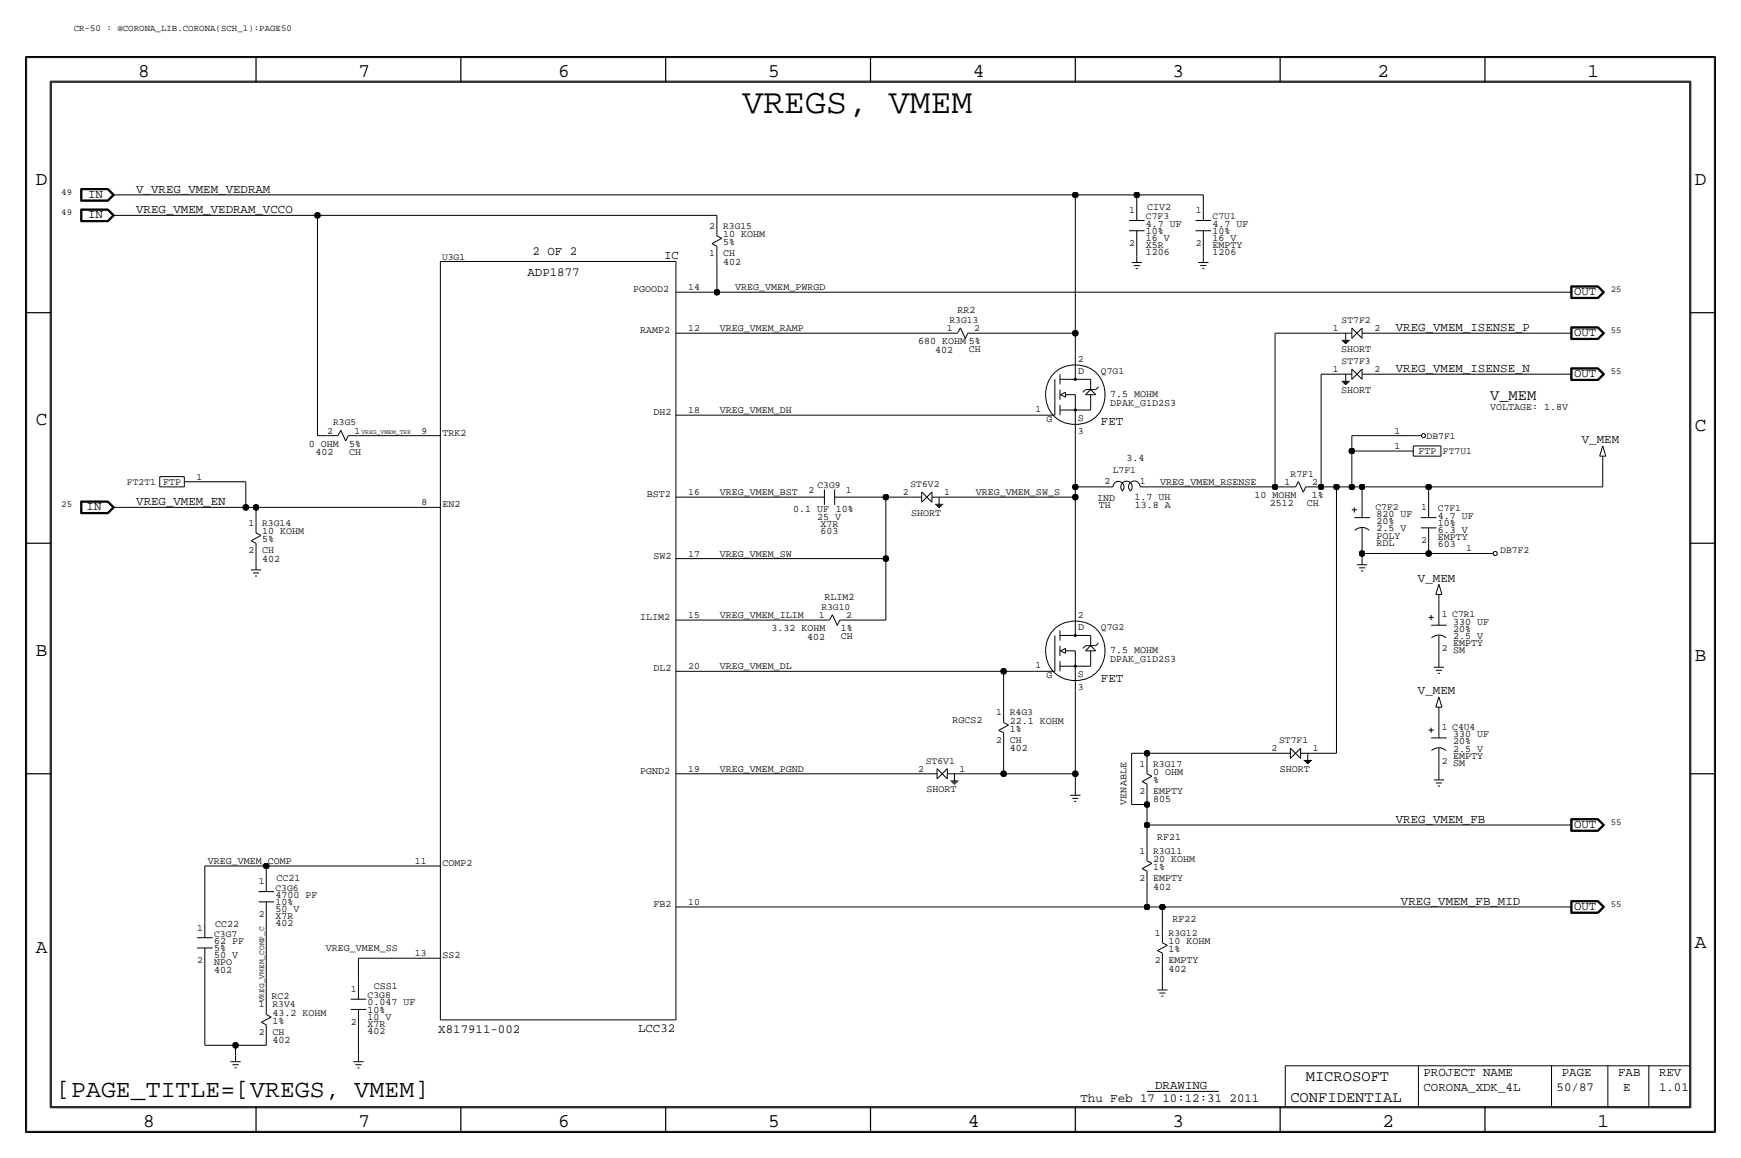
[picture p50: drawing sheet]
<svg xmlns="http://www.w3.org/2000/svg" width="432mm" height="287mm" viewBox="0 0 432 287" stroke-linecap="round" stroke-linejoin="round" font-family="sans-serif">
<defs><g id="words">
<text font-size="8.6" x="184.1" y="28">VREGS, VMEM</text>
<text font-size="6.2" x="14" y="271.8">[PAGE_TITLE=[VREGS, VMEM]</text>
<g font-size="4.8">
<text x="34.3" y="19.1">8</text>
<text x="88.9" y="19.1">7</text>
<text x="138.4" y="19.1">6</text>
<text x="190.5" y="19.1">5</text>
<text x="241.3" y="19.1">4</text>
<text x="290.8" y="19.1">3</text>
<text x="341.6" y="19.1">2</text>
<text x="393.7" y="19.1">1</text>
<text x="8.9" y="45.8">D</text>
<text x="420.4" y="45.8">D</text>
<text x="8.9" y="105.5">C</text>
<text x="420.4" y="106.7">C</text>
<text x="8.9" y="162.6">B</text>
<text x="420.4" y="163.9">B</text>
<text x="8.9" y="236.3">A</text>
<text x="420.4" y="235">A</text>
<text x="35.5" y="279.4">8</text>
<text x="88.9" y="279.4">7</text>
<text x="138.4" y="279.4">6</text>
<text x="190.5" y="279.4">5</text>
<text x="240" y="279.4">4</text>
<text x="290.8" y="279.4">3</text>
<text x="342.9" y="279.4">2</text>
<text x="396.2" y="279.4">1</text>
</g>
<g font-size="3.8">
<text x="369.6" y="99.1">V_MEM</text>
<text x="323.9" y="268">MICROSOFT</text>
<text x="320" y="273.1">CONFIDENTIAL</text>
</g>
<g font-size="3.1">
<text x="33.8" y="47.8">V_VREG_VMEM_VEDRAM</text>
<text x="21.8" y="49.1">IN</text>
<text x="33.8" y="52.9">VREG_VMEM_VEDRAM_VCCO</text>
<text x="21.8" y="54.2">IN</text>
<text x="132.1" y="63.3">2 OF 2</text>
<text x="164.7" y="64.2">IC</text>
<text x="130.8" y="68.4">ADP1877</text>
<text x="390.4" y="73.2">OUT</text>
<text x="346.2" y="82.1">VREG_VMEM_ISENSE_P</text>
<text x="390.4" y="83.4">OUT</text>
<text x="346.2" y="92.3">VREG_VMEM_ISENSE_N</text>
<text x="390.4" y="93.5">OUT</text>
<text x="273" y="105.5">FET</text>
<text x="392.3" y="109.9">V_MEM</text>
<text x="33.8" y="125.3">VREG_VMEM_EN</text>
<text x="21.5" y="126.5">IN</text>
<text x="351.7" y="144.2">V_MEM</text>
<text x="273" y="169">FET</text>
<text x="351.7" y="172.1">V_MEM</text>
<text x="346.2" y="204">VREG_VMEM_FB</text>
<text x="390.4" y="205.3">OUT</text>
<text x="347.5" y="224.3">VREG_VMEM_FB_MID</text>
<text x="390.4" y="225.6">OUT</text>
<text x="108.7" y="256">X817911-002</text>
<text x="158.2" y="255.8">LCC32</text>
<text x="353.1" y="266.8">PROJECT NAME</text>
<text x="387.3" y="266.8">PAGE</text>
<text x="401.3" y="266.8">FAB</text>
<text x="411.5" y="266.8">REV</text>
<text x="268" y="273.1">Thu Feb 17 10:12:31 2011</text>
<text x="286.5" y="270.1">DRAWING</text>
<text x="353.1" y="270.6">CORONA_XDK_4L</text>
<text x="386.1" y="270.6">50/87</text>
<text x="402.6" y="270.6">E</text>
<text x="411.5" y="270.6">1.01</text>
</g>
<g font-size="2.5">
<text x="284.5" y="52.1">CIV2</text>
<text x="179.3" y="58.7">10 KOHM</text>
<text x="284.2" y="59.7">16 V</text>
<text x="284.2" y="56.2">4.7 UF</text>
<text x="284.2" y="58">10%</text>
<text x="300.7" y="56.2">4.7 UF</text>
<text x="300.7" y="59.7">16 V</text>
<text x="300.7" y="58">10%</text>
<text x="179.3" y="60.8">5%</text>
<text x="179.3" y="63.5">CH</text>
<text x="179.3" y="65.6">402</text>
<text x="284.2" y="63.3">1206</text>
<text x="284.2" y="61.5">X5R</text>
<text x="300.7" y="61.5">EMPTY</text>
<text x="300.7" y="63.3">1206</text>
<text x="182.4" y="71.9">VREG_VMEM_PWRGD</text>
<text x="157.1" y="72.4">PGOOD2</text>
<text x="237.5" y="77.5">RR2</text>
<text x="158.8" y="82.6">RAMP2</text>
<text x="178.6" y="82.1">VREG_VMEM_RAMP</text>
<text x="227.7" y="85.4">680 KOHM 5%</text>
<text x="232" y="87.4">402</text>
<text x="240.3" y="87.3">CH</text>
<text x="332.6" y="87.2">SHORT</text>
<text x="267.4" y="92.8">D</text>
<text x="275.3" y="98.3">7.5 MOHM</text>
<text x="275.3" y="100.6">DPAK_G1D2S3</text>
<text x="332.6" y="97.3">SHORT</text>
<text x="369.6" y="101.7">VOLTAGE: 1.8V</text>
<text x="109.7" y="108">TRK2</text>
<text x="162.1" y="102.9">DH2</text>
<text x="178.6" y="102.4">VREG_VMEM_DH</text>
<text x="259.6" y="104.7">G</text>
<text x="267.3" y="104.3">S</text>
<text x="76.6" y="110.8">0 OHM</text>
<text x="78.3" y="112.8">402</text>
<text x="86.6" y="110.8">5%</text>
<text x="86.6" y="112.7">CH</text>
<text x="351.8" y="112.6">FTP</text>
<text x="279.4" y="114.3">3.4</text>
<text x="40.4" y="120.2">FTP</text>
<text x="109.7" y="125.8">EN2</text>
<text x="160.4" y="123.2">BST2</text>
<text x="178.6" y="122.7">VREG_VMEM_BST</text>
<text x="242.1" y="122.7">VREG_VMEM_SW_S</text>
<text x="272.1" y="124.1">IND</text>
<text x="281.4" y="124">1.7 UH</text>
<text x="287.8" y="120.2">VREG_VMEM_RSENSE</text>
<text x="311.1" y="123.5">10 MOHM</text>
<text x="314.9" y="125.5">2512</text>
<text x="324.1" y="125.4">CH</text>
<text x="325.4" y="123.5">1%</text>
<text x="196.7" y="127">0.1 UF 10%</text>
<text x="202.6" y="128.8">25 V</text>
<text x="203.5" y="130.6">X7R</text>
<text x="226" y="127.8">SHORT</text>
<text x="272.5" y="126">TH</text>
<text x="281.4" y="126">13.8 A</text>
<text x="341.4" y="128.2">820 UF</text>
<text x="341.4" y="131.7">2.5 V</text>
<text x="341.4" y="129.9">20%</text>
<text x="356.6" y="130.4">10%</text>
<text x="356.6" y="128.6">4.7 UF</text>
<text x="65" y="132.4">10 KOHM</text>
<text x="65" y="137.2">CH</text>
<text x="65" y="134.4">5%</text>
<text x="178.6" y="138">VREG_VMEM_SW</text>
<text x="203.5" y="132.4">603</text>
<text x="341.4" y="133.5">POLY</text>
<text x="341.4" y="135.3">RDL</text>
<text x="356.6" y="135.7">603</text>
<text x="356.6" y="133.9">EMPTY</text>
<text x="356.6" y="132.1">6.3 V</text>
<text x="65" y="139.2">402</text>
<text x="162.1" y="138.5">SW2</text>
<text x="204.5" y="148.6">RLIM2</text>
<text x="158.8" y="153.7">ILIM2</text>
<text x="178.6" y="153.2">VREG_VMEM_ILIM</text>
<text x="360.4" y="154.8">330 UF</text>
<text x="191.4" y="156.5">3.32 KOHM</text>
<text x="200.2" y="158.5">402</text>
<text x="208.5" y="156.5">1%</text>
<text x="208.5" y="158.4">CH</text>
<text x="267.4" y="156.3">D</text>
<text x="275.3" y="161.8">7.5 MOHM</text>
<text x="360.4" y="156.6">20%</text>
<text x="360.4" y="160.2">EMPTY</text>
<text x="360.4" y="158.4">2.5 V</text>
<text x="162.1" y="166.4">DL2</text>
<text x="178.6" y="165.9">VREG_VMEM_DL</text>
<text x="267.3" y="167.8">S</text>
<text x="275.3" y="164.1">DPAK_G1D2S3</text>
<text x="259.6" y="168.2">G</text>
<text x="236.2" y="179.1">RGCS2</text>
<text x="250.4" y="179.4">22.1 KOHM</text>
<text x="250.4" y="181.4">1%</text>
<text x="250.4" y="184.2">CH</text>
<text x="360.4" y="182.8">330 UF</text>
<text x="360.4" y="184.6">20%</text>
<text x="158.8" y="191.8">PGND2</text>
<text x="178.6" y="191.3">VREG_VMEM_PGND</text>
<text x="250.4" y="186.2">402</text>
<text x="317.4" y="191.3">SHORT</text>
<text x="360.4" y="188.1">EMPTY</text>
<text x="360.4" y="186.3">2.5 V</text>
<text x="229.8" y="196.4">SHORT</text>
<text x="286" y="192.1">0 OHM</text>
<text x="286" y="196.9">EMPTY</text>
<text x="286" y="194.1">%</text>
<text x="279.4" y="199.4" transform="rotate(-90 279.4 199.4)">VENABLE</text>
<text x="286" y="198.9">805</text>
<text x="287" y="208.3">RF21</text>
<text x="51.6" y="214.2">VREG_VMEM_COMP</text>
<text x="109.7" y="214.7">COMP2</text>
<text x="286" y="213.7">20 KOHM</text>
<text x="286" y="215.7">1%</text>
<text x="68.6" y="218.5">CC21</text>
<text x="286" y="220.5">402</text>
<text x="286" y="218.5">EMPTY</text>
<text x="68.3" y="222.6">4700 PF</text>
<text x="68.3" y="224.3">10%</text>
<text x="68.3" y="226.1">50 V</text>
<text x="68.3" y="227.9">X7R</text>
<text x="162.1" y="224.8">FB2</text>
<text x="53.1" y="234">62 PF</text>
<text x="53.3" y="229.9">CC22</text>
<text x="68.3" y="229.7">402</text>
<text x="289.8" y="234">10 KOHM</text>
<text x="290.8" y="228.7">RF22</text>
<text x="53.1" y="237.5">50 V</text>
<text x="53.1" y="239.3">NPO</text>
<text x="53.1" y="235.8">5%</text>
<text x="80.8" y="235.8">VREG_VMEM_SS</text>
<text x="109.7" y="237.5">SS2</text>
<text x="289.8" y="238.8">EMPTY</text>
<text x="289.8" y="236">1%</text>
<text x="53.1" y="241.1">402</text>
<text x="92.7" y="245.2">CSS1</text>
<text x="289.8" y="240.8">402</text>
<text x="67.3" y="247.7">RC2</text>
<text x="67.6" y="251.8">43.2 KOHM</text>
<text x="91.2" y="249.2">0.047 UF</text>
<text x="91.2" y="251">10%</text>
<text x="67.6" y="256.6">CH</text>
<text x="67.6" y="253.8">1%</text>
<text x="91.2" y="256.3">402</text>
<text x="91.2" y="252.8">10 V</text>
<text x="91.2" y="254.6">X7R</text>
<text x="67.6" y="258.6">402</text>
</g>
<g font-size="2.4">
<text x="280.1" y="52.9">1</text>
<text x="296.6" y="52.9">1</text>
<text x="175.9" y="56.7">2</text>
<text x="179.3" y="56.7">R3G15</text>
<text x="284.2" y="54.4">C7F3</text>
<text x="300.7" y="54.4">C7U1</text>
<text x="109.6" y="64.5">U3G1</text>
<text x="175.9" y="63.5">1</text>
<text x="280.1" y="61">2</text>
<text x="296.6" y="61">2</text>
<text x="170.7" y="71.9">14</text>
<text x="170.7" y="82.1">12</text>
<text x="234.8" y="82.1">1</text>
<text x="235.5" y="80.1">R3G13</text>
<text x="241.6" y="82.1">2</text>
<text x="330.6" y="82.1">1</text>
<text x="332.7" y="80.1">ST7F2</text>
<text x="340.9" y="82.1">2</text>
<text x="267.3" y="89.7">2</text>
<text x="273.1" y="92.8">Q7G1</text>
<text x="330.6" y="92.3">1</text>
<text x="332.7" y="90.2">ST7F3</text>
<text x="340.9" y="92.3">2</text>
<text x="81.1" y="107.5">2</text>
<text x="82.6" y="105.5">R3G5</text>
<text x="87.9" y="107.5">1</text>
<text x="104.5" y="107.5">9</text>
<text x="170.7" y="102.4">18</text>
<text x="256.8" y="102.2">1</text>
<text x="267.3" y="107.5">3</text>
<text x="345.8" y="107.5">1</text>
<text x="345.8" y="111.3">1</text>
<text x="353.8" y="108.8">DB7F1</text>
<text x="357.9" y="112.6">FT7U1</text>
<text x="48.8" y="118.9">1</text>
<text x="274" y="119.9">2</text>
<text x="276" y="117.3">L7F1</text>
<text x="282.7" y="119.9">1</text>
<text x="320.1" y="118.2">R7F1</text>
<text x="31.5" y="120.2">FT2T1</text>
<text x="104.5" y="125.3">8</text>
<text x="170.7" y="122.7">16</text>
<text x="200.6" y="122.2">2</text>
<text x="202.7" y="121">C3G9</text>
<text x="209.8" y="122.2">1</text>
<text x="223.9" y="122.7">2</text>
<text x="225.8" y="120.7">ST6V2</text>
<text x="234.2" y="122.7">1</text>
<text x="318.6" y="120.2">1</text>
<text x="325.4" y="120.2">2</text>
<text x="61.6" y="130.4">1</text>
<text x="65" y="130.4">R3G14</text>
<text x="341.1" y="126.4">C7F2</text>
<text x="352.4" y="126.5">1</text>
<text x="356.6" y="126.8">C7F1</text>
<text x="61.6" y="137.2">2</text>
<text x="170.7" y="138">17</text>
<text x="352.4" y="134.7">2</text>
<text x="363.6" y="136.7">1</text>
<text x="372.1" y="137.2">DB7F2</text>
<text x="170.7" y="153.2">15</text>
<text x="203" y="153.2">1</text>
<text x="203.7" y="151.2">R3G10</text>
<text x="209.9" y="153.2">2</text>
<text x="267.3" y="153.2">2</text>
<text x="357.6" y="153">1 C7R1</text>
<text x="273" y="156.3">Q7G2</text>
<text x="357.6" y="161.3">2 SM</text>
<text x="170.7" y="165.9">20</text>
<text x="256.8" y="165.7">1</text>
<text x="267.3" y="171">3</text>
<text x="247" y="177.3">1</text>
<text x="250.4" y="177.3">R4G3</text>
<text x="247" y="184.2">2</text>
<text x="317.2" y="184.2">ST7F1</text>
<text x="357.6" y="180.9">1 C4U4</text>
<text x="170.7" y="191.3">19</text>
<text x="227.7" y="191.3">2</text>
<text x="229.6" y="189.3">ST6V1</text>
<text x="238" y="191.3">1</text>
<text x="282.6" y="190">1</text>
<text x="286" y="190">R3G17</text>
<text x="315.4" y="186.2">2</text>
<text x="325.6" y="186.2">1</text>
<text x="357.6" y="189.3">2 SM</text>
<text x="282.6" y="196.9">2</text>
<text x="102.9" y="214.2">11</text>
<text x="282.6" y="211.6">1</text>
<text x="286" y="211.6">R3G11</text>
<text x="64.2" y="219.3">1</text>
<text x="68.3" y="220.8">C3G6</text>
<text x="282.6" y="218.5">2</text>
<text x="64.2" y="227.4">2</text>
<text x="170.7" y="224.3">10</text>
<text x="48.9" y="230.7">1</text>
<text x="53.1" y="232.2">C3G7</text>
<text x="286.4" y="232">1</text>
<text x="289.8" y="232">R3G12</text>
<text x="48.9" y="238.8">2</text>
<text x="102.9" y="237">13</text>
<text x="286.4" y="238.8">2</text>
<text x="87" y="245.9">1</text>
<text x="64.2" y="249.7">1</text>
<text x="67.6" y="249.7">R3V4</text>
<text x="91.2" y="247.4">C3G8</text>
<text x="64.2" y="256.6">2</text>
<text x="87" y="254">2</text>
</g>
<g font-size="2.3">
<text x="18.3" y="7.7">CR-50 : @CORONA_LIB.CORONA(SCH_1):PAGE50</text>
<text x="15.2" y="48.3">49</text>
<text x="15.2" y="53.4">49</text>
<text x="399.5" y="72.4">25</text>
<text x="399.5" y="82.6">55</text>
<text x="399.5" y="92.8">55</text>
<text x="15.2" y="125.8">25</text>
<text x="399.5" y="204.5">55</text>
<text x="399.5" y="224.8">55</text>
</g>
<text font-size="2" x="65.5" y="248.5" transform="rotate(-90 65.5 248.5)">VREG_VMEM_COMP_C</text>
<text font-size="1.6" x="89.7" y="107.5">VREG_VMEM_TRK</text>
</g></defs>
<!-- layer: Nets -->
<g fill="none" stroke="#000" stroke-width=".25">
<path d="M30.5 53.4h48.2zM30.5 48.3h236.2zM78.7 53.4h99.1zM78.7 53.4v54.6zM177.8 53.4v2.5zM266.7 48.3v34.3zM266.7 48.3h15.2zM281.9 48.3h16.5zM281.9 48.3v2.6zM298.4 48.3v2.6zM170.2 72.4h7.6zM177.8 72.4h209.5z"/>
<path d="M177.8 63.6v8.8zM281.9 61v2.6zM298.4 61v2.6zM170.2 82.6h64.7zM242.6 82.6h24.1zM266.7 82.6v5.1zM316.2 82.6v38.1zM316.2 82.6h16.5zM327.7 92.8v27.9zM327.7 92.8h5zM340.4 82.6h46.9zM340.4 92.8h46.9z"/>
<path d="M48.3 119.4h12.7zM61 119.4v6.4zM78.7 108h2.6zM88.9 108h17.8zM170.2 102.9h86.3zM266.7 108v12.7zM335.3 111.8v8.9zM335.3 111.8h12.7zM335.3 108v3.8zM335.3 108h12.7zM397.5 114.4v6.3zM30.5 125.8h30.5z"/>
<path d="M61 125.8h2.5zM63.5 125.8h43.2zM63.5 137.2v2.6zM63.5 125.8v3.8zM170.2 138.5h49.5zM170.2 123.2h30.5zM210.8 123.2h8.9zM219.7 123.2h6.4zM219.7 123.2v15.3zM219.7 138.5v15.2zM233.7 123.2h33zM266.7 120.7v2.5z"/>
<path d="M266.7 123.2v28zM266.7 120.7h7.6zM284.5 120.7h31.7zM316.2 120.7h2.6zM326.4 120.7h1.3zM327.7 120.7h3.8zM331.5 120.7v66zM331.5 120.7h3.8zM335.3 120.7h2.5zM337.8 137.2v1.3zM337.8 137.2h16.5zM337.8 134.7v2.5z"/>
<path d="M337.8 120.7h16.5zM337.8 120.7v3.8zM354.3 137.2h11.5zM354.3 134.7v2.5zM354.3 120.7v3.8zM354.3 120.7h43.2zM170.2 153.7h33zM210.8 153.7h8.9zM356.9 148.6v2.6zM170.2 166.4h78.7zM248.9 166.4v10.2zM248.9 166.4h7.6z"/>
<path d="M266.7 171.5v20.3zM356.9 161.3v2.6zM356.9 176.6v2.5zM170.2 191.8h59.7zM237.5 191.8h11.4zM248.9 184.2v7.6zM248.9 191.8h17.8zM266.7 191.8v3.8zM280.7 186.7h3.8zM280.7 186.7v12.7zM280.7 199.4h3.8zM284.5 186.7h33z"/>
<path d="M284.5 186.7v2.6zM284.5 196.9v2.5zM284.5 199.4v5.1zM325.1 186.7h6.4zM356.9 189.3v2.5zM50.8 214.7h15.2zM50.8 214.7v14zM66 214.7h40.7zM66 214.7v2.5zM284.5 204.5h102.8zM284.5 204.5v6.4zM284.5 218.5v6.3z"/>
<path d="M50.8 238.8v20.3zM66 227.4v21.6zM88.9 237.5h17.8zM88.9 237.5v6.4zM170.2 224.8h114.3zM284.5 224.8h3.8zM288.3 238.8v5.1zM288.3 224.8h99zM288.3 224.8v6.4zM50.8 259.1h7.6zM58.4 259.1h7.6zM58.4 259.1v2.6z"/>
<path d="M66 256.6v2.5zM88.9 254.1v7.6z"/>
</g>
<g fill="#000" stroke="#000" stroke-width=".25">
<circle cx="78.7" cy="53.4" r=".72"/>
<circle cx="266.7" cy="48.3" r=".72"/>
<circle cx="281.9" cy="48.3" r=".72"/>
<circle cx="177.8" cy="72.4" r=".72"/>
<circle cx="266.7" cy="82.6" r=".72"/>
<circle cx="335.3" cy="111.8" r=".72"/>
<circle cx="61" cy="125.8" r=".72"/>
<circle cx="63.5" cy="125.8" r=".72"/>
<circle cx="219.7" cy="123.2" r=".72"/>
<circle cx="219.7" cy="138.5" r=".72"/>
<circle cx="266.7" cy="120.7" r=".72"/>
<circle cx="266.7" cy="123.2" r=".72"/>
<circle cx="316.2" cy="120.7" r=".72"/>
<circle cx="327.7" cy="120.7" r=".72"/>
<circle cx="331.5" cy="120.7" r=".72"/>
<circle cx="335.3" cy="120.7" r=".72"/>
<circle cx="337.8" cy="120.7" r=".72"/>
<circle cx="337.8" cy="137.2" r=".72"/>
<circle cx="354.3" cy="137.2" r=".72"/>
<circle cx="354.3" cy="120.7" r=".72"/>
<circle cx="248.9" cy="166.4" r=".72"/>
<circle cx="248.9" cy="191.8" r=".72"/>
<circle cx="266.7" cy="191.8" r=".72"/>
<circle cx="284.5" cy="186.7" r=".72"/>
<circle cx="284.5" cy="199.4" r=".72"/>
<circle cx="66" cy="214.7" r=".72"/>
<circle cx="284.5" cy="204.5" r=".72"/>
<circle cx="284.5" cy="224.8" r=".72"/>
<circle cx="288.3" cy="224.8" r=".72"/>
<circle cx="58.4" cy="259.1" r=".72"/>
</g>
<!-- layer: Components -->
<g fill="none" stroke="#000" stroke-width=".25">
<path d="M20 51.8v3.2zM20 55h6.8zM20 46.7v3.2zM20 49.9h6.8zM20 51.8h6.8zM20 46.7h6.8zM20.1 51.9h6.7zM20.1 46.8h6.7zM20.1 51.9v3zM20.1 54.9h6.7zM20.1 46.8v3zM20.1 49.8h6.7z"/>
<path d="M20.2 52v2.8zM20.2 54.8h6.5zM20.2 46.9v2.8zM20.2 49.7h6.5zM20.2 52h6.5zM20.2 46.9h6.5zM20.3 52.1h6.4zM20.3 47h6.4zM20.3 52.1v2.6zM20.3 54.7h6.4zM20.3 47v2.6zM20.3 49.6h6.4z"/>
<path d="M26.7 52.1l1.2 1.3zM26.7 47l1.2 1.3zM26.7 54.7l1.2-1.3zM26.7 49.6l1.2-1.3zM26.7 54.8l1.4-1.4zM26.7 49.7l1.4-1.4zM26.7 52l1.4 1.4zM26.7 46.9l1.4 1.4zM26.8 51.9l1.4 1.5zM26.8 46.8l1.4 1.5zM26.8 54.9l1.4-1.5zM26.8 49.8l1.4-1.5z"/>
<path d="M26.8 55l1.6-1.6zM26.8 49.9l1.6-1.6zM26.8 51.8l1.6 1.6zM26.8 46.7l1.6 1.6zM27.9 53.4h2.6zM27.9 48.3h2.6zM177.8 55.9v2.6zM177.8 58.5l1.2 .6zM280 54.7h3.9zM280 57.2h3.9zM281.9 57.2v3.8zM281.9 50.9v3.8z"/>
<path d="M296.5 54.7h3.9zM296.5 57.2h3.9zM298.4 57.2v3.8zM298.4 50.9v3.8zM109.2 64.8v188zM109.2 64.8h58.4zM167.6 64.8v188zM167.6 72.4h2.6zM176.6 60.4l2.4-1.3zM176.6 60.4l1.2 .6zM177.8 61v2.6zM280.7 65.1h2.5z"/>
<path d="M281.2 65.8h1.5zM281.7 66.6h.5zM281.9 63.6v1.5zM297.2 65.1h2.5zM297.7 65.8h1.5zM298.2 66.6h.5zM298.4 63.6v1.5zM387.3 72.4h2.6zM389.6 74h6.8zM389.6 70.9v3.1zM389.6 70.9h6.8zM389.7 71v2.9z"/>
<path d="M389.7 73.9h6.6zM389.7 71h6.6zM389.8 71.1v2.7zM389.8 73.8h6.5zM389.8 71.1h6.5zM389.9 71.2h6.3zM389.9 71.2v2.5zM389.9 73.7h6.3zM396.2 71.2l1.3 1.2zM396.3 71.1l1.4 1.3zM396.3 73.8l1.4-1.4zM396.3 73.9l1.5-1.5z"/>
<path d="M396.3 71l1.5 1.4zM396.4 70.9l1.6 1.5zM396.4 74l1.6-1.6zM397.5 72.4l-1.3 1.3zM167.6 82.6h2.6zM235 82.6h2.5zM238.2 81.3l1.2 2.6zM238.2 81.3l-.7 1.3zM240 82.6h2.6zM240 82.6l-.6 1.3zM261.6 94v8.9zM262.9 94h7.6z"/>
<path d="M262.9 97.8h.1zM262.9 96.6v2.5zM262.9 92.8v2.5zM263 97.8l1.3 .7zM263 97.8l1.3-.6zM264.3 97.2v1.3zM264.3 97.8h2.4zM266.7 97.8v10.2zM266.7 87.7v6.3zM268.6 97.2l.6-.6zM269.2 97.8h2.6zM269.2 96.6h2.6z"/>
<path d="M270.5 97.8v3.9zM270.5 94v2.6zM270.5 96.6l-1.3 1.2zM270.5 96.6l1.3 1.2zM271.8 96.6l.6-.7zM332.7 82.6h2.6zM332.7 84.4h2.1zM332.7 92.8h2.6zM332.7 94.5h2.1zM333 84.6h1.5zM333 94.8h1.5zM333.2 84.9h1.1z"/>
<path d="M333.2 95h1.1zM333.5 85.1h.5zM333.5 95.3h.5zM333.8 82.6v1.8zM333.8 92.8v1.7zM335.3 81.3l2.5 2.6zM335.3 91.5l2.5 2.5zM335.3 83.9l2.5-2.6zM335.3 81.3v2.6zM335.3 94l2.5-2.5zM335.3 91.5v2.5zM337.8 81.3v2.6z"/>
<path d="M337.8 91.5v2.5zM337.8 82.6h2.6zM337.8 92.8h2.6zM387.3 82.6h2.6zM387.3 92.8h2.6zM389.6 84.2h6.8zM389.6 81v3.2zM389.6 94.3h6.8zM389.6 91.2v3.1zM389.6 81h6.8zM389.6 91.2h6.8zM389.7 81.1v3z"/>
<path d="M389.7 84.1h6.6zM389.7 91.3v2.9zM389.7 94.2h6.6zM389.7 81.1h6.6zM389.7 91.3h6.6zM389.8 81.2v2.8zM389.8 84h6.5zM389.8 91.4v2.7zM389.8 94.1h6.5zM389.8 81.2h6.5zM389.8 91.4h6.5zM389.9 81.3h6.3z"/>
<path d="M389.9 81.3v2.6zM389.9 83.9h6.3zM389.9 91.5h6.3zM389.9 91.5v2.5zM389.9 94h6.3zM396.2 81.3l1.3 1.3zM396.2 91.5l1.3 1.3zM396.3 81.2l1.4 1.4zM396.3 91.4l1.4 1.4zM396.3 84l1.4-1.4zM396.3 94.1l1.4-1.3zM396.3 84.1l1.5-1.5z"/>
<path d="M396.3 94.2l1.5-1.4zM396.3 81.1l1.5 1.5zM396.3 91.3l1.5 1.5zM396.4 81l1.6 1.6zM396.4 91.2l1.6 1.6zM396.4 84.2l1.6-1.6zM396.4 94.3l1.6-1.5zM397.5 82.6l-1.3 1.3zM397.5 92.8l-1.3 1.2zM39.6 118.2v2.5zM39.6 118.2h6.1zM45.7 119.4h2.6z"/>
<path d="M45.7 118.2v2.5zM81.3 108h2.5zM84.5 106.7l1.3 2.6zM84.5 106.7l-.7 1.3zM86.4 108h2.5zM86.4 108l-.6 1.3zM106.7 108h2.5zM167.6 102.9h2.6zM256.5 102.9h5.1zM262.9 101.7h7.6zM262.9 100.4v2.5zM322 119.4l1.2 2.6z"/>
<path d="M322 119.4l-.7 1.3zM347.9 108h4.6zM348 111.8h2.5zM350.5 113.1h6.9zM350.5 110.5v2.6zM350.5 110.5h6.9zM357.4 110.5v2.6zM396.7 113.1h1.6zM397.5 110.5l-.8 2.6zM397.5 113.1v1.3zM397.5 110.5l.8 2.6zM20 124.2v3.2z"/>
<path d="M20 127.4h6.8zM20 124.2h6.8zM20.1 124.3h6.7zM20.1 124.3v3zM20.1 127.3h6.7zM20.2 124.4v2.8zM20.2 127.2h6.5zM20.2 124.4h6.5zM20.3 124.5h6.4zM20.3 124.5v2.6zM20.3 127.1h6.4zM26.7 124.5l1.2 1.3z"/>
<path d="M26.7 127.1l1.2-1.3zM26.7 127.2l1.4-1.4zM26.7 124.4l1.4 1.4zM26.8 124.3l1.4 1.5zM26.8 127.4l1.6-1.6zM26.8 124.2l1.6 1.6zM27.9 125.8h2.6zM28.2 125.8l-1.4 1.5zM39.6 120.7h6.1zM62.3 134.1l2.4-1.4zM62.3 134.1l1.2 .6zM63.5 134.7v2.5z"/>
<path d="M63.5 129.6v2.5zM63.5 132.1l1.2 .6zM63.5 139.8v1.5zM106.7 125.8h2.5zM167.6 138.5h2.6zM167.6 123.2h2.6zM200.7 123.2h3.8zM204.5 121.3v3.9zM207 123.2h3.8zM207 121.3v3.9zM226.1 123.2h2.5zM228.6 124.5l2.5-2.5z"/>
<path d="M228.6 122v2.5zM228.6 122l2.5 2.5zM231.1 122v2.5zM231.1 123.2h2.6zM231.9 125h2zM232.2 125.3h1.5zM232.4 125.5h1zM232.7 125.8h.5zM232.9 123.2v1.8zM274.3 120.7h1.7zM276 120.7a1.36 1.36 0 0 1 2-1.2 1.36 1.36 0 0 1 .3 2.3M278.4 121.7a1.42 1.42 0 0 1 0-2 1.42 1.42 0 0 1 2 0 1.42 1.42 0 0 1 0 2"/>
<path d="M282.8 120.7a1.44 1.44 0 0 0-2.1-1.3 1.44 1.44 0 0 0-.3 2.4M282.8 120.7h1.7zM318.8 120.7h2.5zM323.9 120.7h2.5zM323.9 120.7l-.7 1.3zM335.3 126.4h1.2zM335.9 125.8v1.3zM335.9 128.3h3.9zM336 131.5a2.64 2.64 0 0 1 3.6 0M337.8 138.5v1.5zM337.8 130.9v3.8zM337.8 124.5v3.8z"/>
<path d="M352.4 128.3h3.9zM352.4 130.9h3.9zM354.3 130.9v3.8zM354.3 124.5v3.8zM365.7 137.2h4.6zM62.2 141.3h2.6zM62.7 142h1.6zM63.2 142.8h.6zM167.6 153.7h2.6zM203.2 153.7h2.5zM206.5 152.4l1.2 2.6zM206.5 152.4l-.8 1.3z"/>
<path d="M208.3 153.7h2.5zM208.3 153.7l-.6 1.3zM261.6 157.5v8.9zM262.9 157.5h7.6zM262.9 156.3v2.5zM266.7 151.2v6.3zM270.5 157.5v2.6zM336.5 140h2.6zM337.1 140.8h1.5zM337.6 141.5h.5zM354.3 153.1h1.3zM354.9 152.5v1.2z"/>
<path d="M354.9 155h3.9zM355 158.1a2.64 2.64 0 0 1 3.6 0M356.1 147.4h1.5zM356.9 157.5v3.8zM356.9 151.2v3.8zM356.9 147.4v1.2zM356.9 144.8l.7 2.6zM356.9 144.8l-.8 2.6zM167.6 166.4h2.6zM248.9 176.6v2.5zM248.9 179.1l1.2 .6zM256.5 166.4h5.1z"/>
<path d="M262.9 165.2h7.6zM262.9 161.3h.1zM262.9 160.1v2.5zM262.9 163.9v2.5zM263 161.3l1.3 .7zM263 161.3l1.3-.6zM264.3 160.7v1.3zM264.3 161.3h2.4zM266.7 161.3v10.2zM269.2 160.1l-.6 .6zM269.2 161.3h2.6zM269.2 160.1h2.6z"/>
<path d="M270.5 161.3v3.9zM270.5 160.1l-1.3 1.2zM270.5 160.1l1.3 1.2zM271.8 160.1l.6-.7zM355.6 165.4h2.5zM356.1 166.2h1.5zM356.1 175.3h1.5zM356.6 166.9h.5zM356.9 179.1v3.8zM356.9 175.3v1.3zM356.9 172.8l.7 2.5zM356.9 163.9v1.5z"/>
<path d="M356.9 172.8l-.8 2.5zM167.6 191.8h2.6zM229.9 191.8h2.5zM232.4 193.1l2.5-2.5zM232.4 190.6v2.5zM232.4 190.6l2.5 2.5zM234.9 190.6v2.5zM235 191.8h2.5zM235.7 193.6h2zM236 193.9h1.5zM236.2 194.1h1zM236.5 194.4h.5z"/>
<path d="M236.7 191.8v1.8zM247.7 181.1l1.2 .6zM247.7 181.1l2.4-1.4zM248.9 181.7v2.5zM265.4 197.2h2.6zM265.9 197.9h1.6zM266.4 198.7h.6zM266.7 195.6v1.6zM283.3 193.8l1.2 .6zM283.3 193.8l2.4-1.4zM284.5 194.4v2.5zM284.5 189.3v2.5z"/>
<path d="M284.5 191.8l1.2 .6zM317.5 186.7h2.5zM320 188l2.6-2.5zM320 185.5v2.5zM320 185.5l2.6 2.5zM322.6 186.7h2.5zM322.6 185.5v2.5zM323.3 188.5h2.1zM323.6 188.8h1.5zM323.9 189h1zM324.1 189.3h.5zM324.4 186.7v1.8z"/>
<path d="M354.3 181h1.3zM354.9 180.4v1.3zM354.9 182.9h3.9zM355 186.1a2.64 2.64 0 0 1 3.6 0M355.6 193.3h2.5zM356.1 194.1h1.5zM356.6 194.9h.5zM356.9 185.5v3.8zM356.9 191.8v1.5zM66 217.2v3.8zM106.7 214.7h2.5zM283.3 215.3l1.2 .7z"/>
<path d="M283.3 215.3l2.4-1.3zM284.5 216v2.5zM284.5 210.9v2.5zM284.5 213.4l1.2 .6zM387.3 204.5h2.6zM389.6 206.1h6.8zM389.6 202.9v3.2zM389.6 202.9h6.8zM389.7 203v3zM389.7 206h6.6zM389.7 203h6.6zM389.8 203.1v2.8z"/>
<path d="M389.8 205.9h6.5zM389.8 203.1h6.5zM389.9 203.3h6.3zM389.9 203.3v2.5zM389.9 205.8h6.3zM396.2 203.3l1.3 1.2zM396.3 203.1l1.4 1.4zM396.3 205.9l1.4-1.4zM396.3 206l1.5-1.5zM396.3 203l1.5 1.5zM396.4 202.9l1.6 1.6zM396.4 206.1l1.6-1.6z"/>
<path d="M397.5 204.5l-1.3 1.3zM48.9 232.5h3.8zM48.9 235h3.8zM50.8 235v3.8zM50.8 228.7v3.8zM64.1 221h3.9zM64.1 223.6h3.9zM66 223.6v3.8zM106.7 237.5h2.5zM167.6 224.8h2.6zM287.1 235.7l2.4-1.4zM287.1 235.7l1.2 .6z"/>
<path d="M288.3 236.3v2.5zM288.3 231.2v2.5zM288.3 233.7l1.2 .6zM387.3 224.8h2.6zM389.6 226.4h6.8zM389.6 223.3v3.1zM389.6 223.3h6.8zM389.7 223.4v2.9zM389.7 226.3h6.6zM389.7 223.4h6.6zM389.8 223.5v2.7zM389.8 226.2h6.5z"/>
<path d="M389.8 223.5h6.5zM389.9 223.6h6.3zM389.9 223.6v2.5zM389.9 226.1h6.3zM396.2 226.1l1.3-1.3zM396.2 223.6l1.3 1.2zM396.3 223.5l1.4 1.3zM396.3 226.2l1.4-1.4zM396.3 226.3l1.5-1.5zM396.3 223.4l1.5 1.4zM396.4 223.3l1.6 1.5zM396.4 226.4l1.6-1.6z"/>
<path d="M64.8 253.4l1.2 .7zM64.8 253.4l2.5-1.3zM66 254.1v2.5zM66 249v2.5zM66 251.5l1.3 .6zM87 247.7h3.8zM87 250.2h3.8zM88.9 250.2v3.9zM88.9 243.9v3.8zM109.2 252.8h58.4zM287 245.4h2.6zM287.5 246.2h1.6z"/>
<path d="M288 246.9h.5zM288.3 243.9v1.5zM57.1 263.2h2.6zM57.7 264h1.5zM58.2 264.7h.5zM58.4 261.7v1.5zM87.6 263.2h2.6zM88.1 264h1.6zM88.6 264.7h.6zM88.9 261.7v1.5zM284.5 270.6h17.8z"/>
<circle cx="266.7" cy="97.9" r="7.4"/>
<circle cx="353.1" cy="108" r=".51"/>
<circle cx="370.8" cy="137.2" r=".51"/>
<circle cx="266.7" cy="161.4" r="7.4"/>
</g>
<path d="M266.5 93.9h.4v.3h-.4zM266.5 101.5h.4v.3h-.4zM266.5 157.4h.4v.3h-.4zM266.5 165h.4v.3h-.4z" fill="#000" stroke="#000" stroke-width=".25"/>
<!-- layer: Page Border and Title Block -->
<g fill="none" stroke="#000" stroke-width=".3">
<path d="M6.3 14v266.7zM6.4 14h419zM63.5 14v6.4zM114.3 14v6.4zM165.1 14v6.4zM215.9 14v6.4zM266.7 14v6.4zM317.5 14v6.4zM368.3 14v6.4zM425.4 14v266.7zM12.7 20.4h406.4zM12.7 20.4v254z"/>
<path d="M419.1 20.4v254zM6.3 77.5h6.4zM419.1 77.5h6.3zM6.3 134.7h6.4zM419.1 134.7h6.3zM6.3 191.8h6.4zM419.1 191.8h6.3zM12.7 274.4h406.4zM63.5 274.4v6.3zM114.3 274.4v6.3zM165.1 274.4v6.3zM215.9 274.4v6.3z"/>
<path d="M266.7 274.4v6.3zM317.5 274.4v6.3zM368.3 274.4v6.3zM6.4 280.7h419z"/>
</g>
<g fill="none" stroke="#000" stroke-width=".25">
<path d="M6.6 14.3h418.6zM6.6 14.3v266.2zM425.2 14.3v266.2zM12.4 20.1v254.5zM12.4 20.1h407zM419.4 20.1v254.5zM12.4 274.6h407zM318.8 264.2v10.2zM318.8 264.2h100.3zM351.8 264.2v10.2zM384.8 264.2v10.2zM398.8 264.2v10.2z"/>
<path d="M408.9 264.2v10.2zM6.6 280.5h418.6z"/>
</g>
<use href="#words"/>
</svg>
